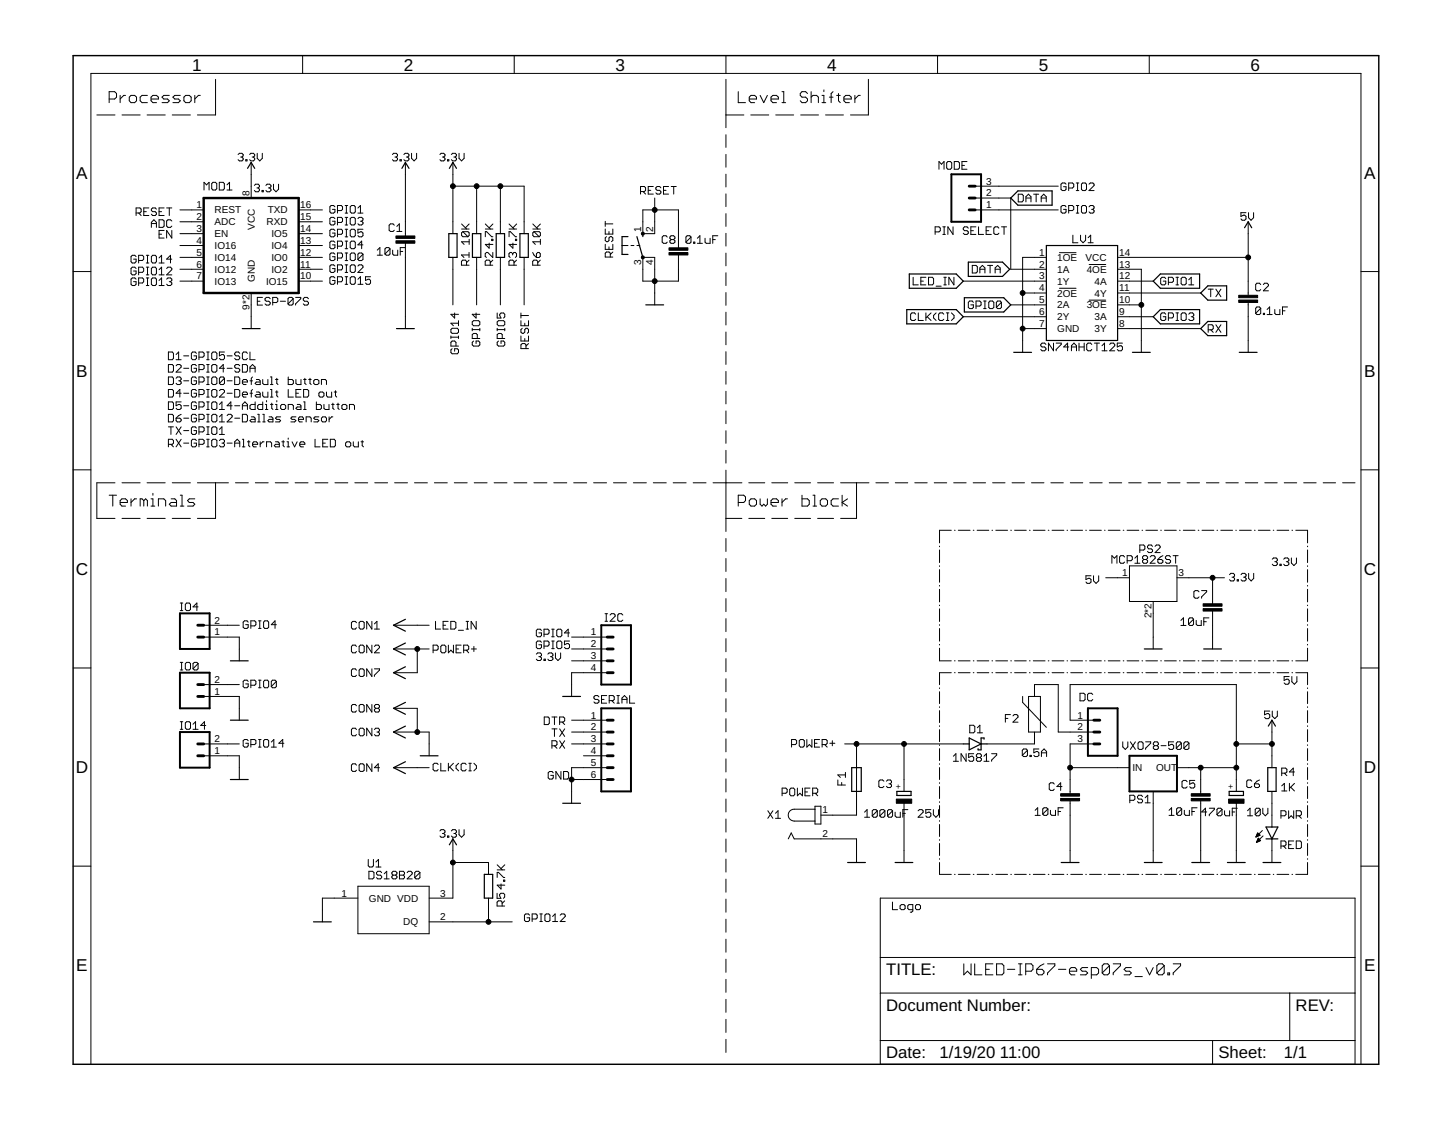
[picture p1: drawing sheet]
<svg xmlns="http://www.w3.org/2000/svg" width="279mm" height="216mm" viewBox="0 0 279 216" stroke-linecap="round" stroke-linejoin="round" font-family="sans-serif">
<defs><g id="words">
<g font-size="3.3">
<text x="37" y="13.6">1</text>
<text x="77.7" y="13.6">2</text>
<text x="118.5" y="13.6">3</text>
<text x="159.3" y="13.6">4</text>
<text x="200" y="13.6">5</text>
<text x="240.8" y="13.6">6</text>
<text x="14.7" y="34.4">A</text>
<text x="262.7" y="34.4">A</text>
<text x="14.7" y="72.6">B</text>
<text x="262.7" y="72.6">B</text>
<text x="14.6" y="110.7">C</text>
<text x="262.6" y="110.7">C</text>
<text x="14.6" y="148.9">D</text>
<text x="262.6" y="148.9">D</text>
<text x="14.7" y="187.1">E</text>
<text x="262.7" y="187.1">E</text>
</g>
<g font-size="3.2">
<text x="170.6" y="187.8">TITLE:</text>
<text x="170.6" y="194.7">Document Number:</text>
<text x="249.5" y="194.7">REV:</text>
<text x="170.6" y="203.8">Date:</text>
<text x="180.9" y="203.8">1/19/20</text>
<text x="192.5" y="203.8">11:00</text>
<text x="234.6" y="203.8">Sheet:</text>
<text x="247.2" y="203.8">1/1</text>
</g>
<g font-size="1.9">
<text x="189.9" y="35.5">3</text>
<text x="37.8" y="40.1">1</text>
<text x="41.3" y="41.1">REST</text>
<text x="48" y="37.8" transform="rotate(-90 48 37.8)">8</text>
<text x="51.5" y="41.1">TXD</text>
<text x="57.8" y="40.1">16</text>
<text x="189.9" y="40.1">1</text>
<text x="189.9" y="37.8">2</text>
<text x="37.8" y="47">4</text>
<text x="37.8" y="44.7">3</text>
<text x="37.8" y="42.4">2</text>
<text x="41.3" y="48">IO16</text>
<text x="41.3" y="45.7">EN</text>
<text x="41.3" y="43.4">ADC</text>
<text x="49" y="44.3" transform="rotate(-90 49 44.3)">VCC</text>
<text x="51.3" y="43.4">RXD</text>
<text x="52.3" y="45.7">IO5</text>
<text x="52.3" y="48">IO4</text>
<text x="57.8" y="42.4">15</text>
<text x="57.8" y="44.7">14</text>
<text x="57.8" y="47">13</text>
<text x="123.5" y="44.7" transform="rotate(-90 123.5 44.7)">1</text>
<text x="125.7" y="44.7" transform="rotate(-90 125.7 44.7)">2</text>
<text x="37.8" y="49.2">5</text>
<text x="37.8" y="51.5">6</text>
<text x="37.8" y="53.8">7</text>
<text x="41.3" y="50.3">IO14</text>
<text x="41.3" y="52.5">IO12</text>
<text x="52.3" y="50.3">IO0</text>
<text x="52.3" y="52.5">IO2</text>
<text x="57.8" y="49.2">12</text>
<text x="57.8" y="51.5">11</text>
<text x="57.8" y="53.8">10</text>
<text x="123.5" y="51" transform="rotate(-90 123.5 51)">3</text>
<text x="125.7" y="51" transform="rotate(-90 125.7 51)">4</text>
<text x="200.1" y="49.2">1</text>
<text x="200.1" y="51.5">2</text>
<text x="200.1" y="53.8">3</text>
<text x="203.6" y="50.3">1OE</text>
<text x="203.6" y="52.5">1A</text>
<text x="209" y="50.3">VCC</text>
<text x="209.2" y="52.5">4OE</text>
<text x="215.5" y="49.2">14</text>
<text x="215.5" y="51.5">13</text>
<text x="215.5" y="53.8">12</text>
<text x="41.3" y="54.8">IO13</text>
<text x="48" y="59.6" transform="rotate(-90 48 59.6)">9*2</text>
<text x="49" y="54.3" transform="rotate(-90 49 54.3)">GND</text>
<text x="51.2" y="54.8">IO15</text>
<text x="200.1" y="56.1">4</text>
<text x="200.1" y="58.4">5</text>
<text x="203.6" y="54.8">1Y</text>
<text x="203.6" y="57.1">2OE</text>
<text x="203.6" y="59.4">2A</text>
<text x="209.2" y="59.4">3OE</text>
<text x="210.8" y="54.8">4A</text>
<text x="210.8" y="57.1">4Y</text>
<text x="215.5" y="56.1">11</text>
<text x="215.5" y="58.4">10</text>
<text x="200.1" y="60.7">6</text>
<text x="200.1" y="63">7</text>
<text x="203.6" y="61.7">2Y</text>
<text x="203.6" y="64">GND</text>
<text x="210.8" y="61.7">3A</text>
<text x="210.8" y="64">3Y</text>
<text x="215.5" y="60.7">9</text>
<text x="215.5" y="63">8</text>
<text x="216.1" y="111">1</text>
<text x="227" y="111">3</text>
<text x="221.7" y="119.1" transform="rotate(-90 221.7 119.1)">2*2</text>
<text x="41.3" y="122.4">1</text>
<text x="41.3" y="120.1">2</text>
<text x="113.7" y="122.4">1</text>
<text x="113.7" y="124.7">2</text>
<text x="41.3" y="131.5">2</text>
<text x="113.7" y="127">3</text>
<text x="113.7" y="129.2">4</text>
<text x="41.3" y="133.8">1</text>
<text x="41.3" y="143">2</text>
<text x="113.7" y="138.4">1</text>
<text x="113.7" y="140.7">2</text>
<text x="113.7" y="143">3</text>
<text x="207.5" y="138.4">1</text>
<text x="207.5" y="140.7">2</text>
<text x="207.5" y="143">3</text>
<text x="41.3" y="145.2">1</text>
<text x="113.7" y="145.2">4</text>
<text x="113.7" y="147.5">5</text>
<text x="113.7" y="149.8">6</text>
<text x="218.1" y="148.4">IN</text>
<text x="222.6" y="148.4">OUT</text>
<text x="158.4" y="156.7">1</text>
<text x="158.4" y="161.2">2</text>
<text x="65.7" y="172.7">1</text>
<text x="71" y="173.7">GND VDD</text>
<text x="84.7" y="172.7">3</text>
<text x="77.7" y="178.2">DQ</text>
<text x="84.7" y="177.2">2</text>
</g>
<g font-size="1.6">
<text x="173.5" y="152" transform="rotate(-90 173.5 152)">+</text>
<text x="237.5" y="152" transform="rotate(-90 237.5 152)">+</text>
</g>
</g></defs>
<g fill="none" stroke="#000" stroke-width=".19">
<path d="M21 19.1h1.1l.3-.4v-.7l-.3-.3h-1.1v2.1M23.1 18.4v1.4M24.2 18.4h-.4l-.7 .7M25.2 18.4h.7l.4 .3v.7l-.4 .4h-.7l-.3-.4v-.7zM28.4 18.4h-1.1l-.3 .3v.7l.3 .4h1.1M29.1 19.1h1.4v-.4l-.4-.3h-.7l-.3 .3v.7l.3 .4h.7M32.6 18.4h-1.1l-.3 .3 .3 .4h.8l.3 .3-.3 .4h-1.1M34.7 18.4h-1l-.4 .3 .4 .4h.7l.3 .3-.3 .4h-1.1M35.8 18.4h.6l.4 .3v.7l-.4 .4h-.6l-.4-.4v-.7zM37.5 18.4v1.4M38.6 18.4h-.4l-.7 .7M41.5 15.3v6.8h-3.5"/>
<path d="M58.3 10.7v3.4M99 10.7v3.4M139.8 10.7v3.4M139.8 15.3v9.3M142.2 17.7v2.1h1.4M144.3 19.1h1.4v-.4l-.4-.3h-.7l-.3 .3v.7l.3 .4h.7M146.4 18.4l.7 1.4 .7-1.4M148.5 19.1h1.4v-.4l-.4-.3h-.7l-.3 .3v.7l.3 .4h.7M150.6 17.7h.3v2.1M150.6 19.8h.7M155.5 18l-.4-.3h-.7l-.3 .3v.4l.3 .3h.7l.4 .4v.3l-.4 .4h-.7l-.3-.4M156.2 18.7l.3-.3h.7l.4 .3v1.1"/>
<path d="M156.2 17.7v2.1M158.3 18.4h.3v1.4M158.3 19.8h.7M158.6 17.3v.4M159.7 18.7h.7M160.4 17.7l-.4 .3v1.8M161.1 18.4h.7M161.5 18v1.4l.3 .4M162.5 19.1h1.4v-.4l-.3-.3h-.7l-.4 .3v.7l.4 .4h.7M164.6 18.4v1.4M165.7 18.4h-.4l-.7 .7M167.2 15.3v6.8h-3.4"/>
<path d="M180.5 10.7v3.4M221.3 10.7v3.4M18.6 22.1h3.5M23.5 22.1h3.5M28.3 22.1h3.5M33.2 22.1h3.5M39.3 36.6v-1.5l.5 .5 .5-.5v1.5M41 35.1h.5l.2 .3v.9l-.2 .3h-.5l-.2-.3v-.9zM42.2 35.1h.8l.2 .3v.9l-.2 .3h-.8zM43.7 36.6h1M43.7 35.6l.5-.5v1.5M45.8 29.8l.3-.3h.5l.2 .3v.2l-.2 .2"/>
<path d="M46.3 30.2h.3M46.6 30.2l.2 .3v.3l-.2 .2h-.5l-.3-.2M47.3 30.8h.3v.2h-.3zM48.1 29.8l.2-.3h.5l.2 .3v.2l-.2 .2M48.4 31.3v6.8M48.6 30.2h.2M48.8 30.2l.2 .3v.3l-.2 .2h-.5l-.2-.2M49 35.7l.2-.2h.5l.3 .2v.3l-.3 .2M49.5 36.2h.2M49.5 29.5v1l.5 .5 .5-.5v-1M49.7 36.2l.3 .2v.3l-.3 .2h-.5l-.2-.2M50.5 36.7h.2v.2h-.2z"/>
<path d="M51.2 35.7l.2-.2h.5l.3 .2v.3l-.3 .2M51.7 36.2h.2M51.9 36.2l.3 .2v.3l-.3 .2h-.5l-.2-.2M52.7 35.5v.9l.4 .5 .5-.5v-.9M64.5 39.8l-.3-.2h-.4l-.3 .2v1l.3 .2h.4l.3-.2v-.5h-.5M66.5 39.6h.5M66.7 39.6v1.4M67.4 39.8l.3-.2h.5l.2 .2v1l-.2 .2h-.5l-.3-.2zM75.6 29.8l.2-.3h.5l.2 .3v.2l-.2 .2M76.1 30.2h.2M76.3 30.2l.2 .3v.3l-.2 .2h-.5l-.2-.2M77 30.8h.3v.2h-.3z"/>
<path d="M77.8 29.8l.2-.3h.5l.2 .3v.2l-.2 .2M78.1 31.3v14.2M78.3 30.2h.2M78.5 30.2l.2 .3v.3l-.2 .2h-.5l-.2-.2M79.2 29.5v1l.5 .5 .5-.5v-1M84.7 29.8l.2-.3h.5l.3 .3v.2l-.3 .2M85.2 30.2h.2M85.4 30.2l.3 .3v.3l-.3 .2h-.5l-.2-.2M86.2 30.8h.2v.2h-.2zM86.9 29.8l.3-.3h.5l.2 .3v.2l-.2 .2M87.2 31.3v13.7M87.2 35.9h13.7v9.1"/>
<path d="M87.4 30.2h.3M87.7 30.2l.2 .3v.3l-.2 .2h-.5l-.3-.2M88.4 29.5v1l.5 .5 .5-.5v-1M91.8 35.9v9.1M96.4 35.9v9.1M123.3 36.9h.8l.2-.2v-.5l-.2-.3h-.8v1.5M123.8 36.9l.5 .5M124.8 36.7h.5M125.8 35.9h-1v1.5h1M126.1 38.1v6.9h-2.3v-4.6h6.8v7.3M127.3 36.2l-.3-.3h-.5l-.2 .3v.2l.2 .3h.5l.3 .2v.2l-.3 .3h-.5l-.2-.3M127.8 36.7h.4"/>
<path d="M128.7 35.9h-.9v1.5h.9M129.2 35.9h1M129.7 35.9v1.5M139.8 26v2.4M139.8 29.7v2.5M139.8 33.5v2.5M139.8 37.3v2.5M139.8 22.1h3.4M144.6 22.1h3.4M149.4 22.1h3.4M154.2 22.1h3.4M159 22.1h3.4"/>
<path d="M180.8 32.6v-1.5l.5 .5 .5-.5v1.5M182.5 31.1h.5l.3 .3v.9l-.3 .3h-.5l-.2-.3v-.9zM183.7 31.1h.8l.2 .3v.9l-.2 .3h-.8zM185.2 31.9h.5M186.2 31.1h-1v1.5h1M187.8 38.1h6.8v13.8h6.9M187.8 35.9h16M196.1 37.4h.7l.2 .3v.9l-.2 .3h-.7zM197.5 38.9v-1l.5-.5 .5 .5v1M197.5 38.1h1M199 37.4h1M199.5 37.4v1.5"/>
<path d="M200.5 38.9v-1l.5-.5 .5 .5v1M200.5 38.1h1M205.3 39.8l-.3-.2h-.4l-.3 .2v1l.3 .2h.4l.3-.2v-.5h-.5M205.3 35.5l-.3-.3h-.4l-.3 .3v.9l.3 .3h.4l.3-.3v-.4h-.5M205.8 36.2h.7l.3-.2v-.5l-.3-.3h-.7v1.5M207.2 36.7h.5M207.2 35.2h.5M207.2 39.6h.5M207.5 35.2v1.5M207.5 39.6v1.4M208.2 35.5l.3-.3h.5l.2 .3v.9l-.2 .3h-.5l-.3-.3zM208.5 39.6h.5l.2 .2v1l-.2 .2h-.5l-.3-.2v-1z"/>
<path d="M209.7 35.5l.3-.3h.4l.3 .3v.2l-1 1h1M209.7 39.8l.3-.2h.4l.3 .2v.3l-.3 .2M14.1 52.3h3.4M26.2 49.4l-.2-.2h-.5l-.3 .2v1l.3 .3h.5l.2-.3v-.5h-.5M26.2 51.7l-.2-.2h-.5l-.3 .2v1l.3 .2h.5l.2-.2v-.5h-.5M26.2 53.8l-.2-.3h-.5l-.3 .3v.9l.3 .3h.5l.2-.3v-.4h-.5M26.2 41h.7l.3-.2v-.5l-.3-.3h-.7v1.5M26.7 50.2h.7l.3-.3v-.5l-.3-.2h-.7v1.5M26.7 52.5h.7l.3-.3v-.5l-.3-.2h-.7v1.4M26.7 54.5h.7l.3-.2v-.5l-.3-.3h-.7v1.5M26.7 41l.5 .5M27.7 40.8h.5"/>
<path d="M28.2 49.2h.5M28.2 50.7h.5M28.2 51.5h.5M28.2 52.9h.5M28.2 53.5h.5M28.2 55h.5M28.4 49.2v1.5M28.4 51.5v1.4M28.4 53.5v1.5M28.7 40h-1v1.5h1M29.1 43.8v-1l.5-.5 .5 .5v1M29.1 53.8l.3-.3h.5l.2 .3v.9l-.2 .3h-.5l-.3-.3z"/>
<path d="M29.1 43.1h1M29.4 49.2h.5l.2 .2v1l-.2 .3h-.5l-.3-.3v-1zM29.4 51.5h.5l.2 .2v1l-.2 .2h-.5l-.3-.2v-1zM30.1 40.3l-.2-.3h-.5l-.3 .3v.2l.3 .3h.5l.2 .2v.3l-.2 .2h-.5l-.3-.2M30.6 45.1h.5M30.6 50.7h1M30.6 49.7l.5-.5v1.5M30.6 51.9l.5-.4v1.4M30.6 54l.5-.5v1.5M30.6 40.8h.5M30.6 42.3h.7l.3 .3v.9l-.3 .3h-.7zM30.6 52.9h1"/>
<path d="M30.6 55h1M31.6 40h-1v1.5h1M31.6 44.4h-1v1.4h1M32.1 40h1M32.1 51.7l.2-.2h.5l.3 .2v.2l-1 1h1M32.1 53.8l.2-.3h.5l.3 .3v.2l-.3 .3M32.6 40v1.5M32.6 54.3h.2M32.8 54.3l.3 .2v.2l-.3 .3h-.5l-.2-.3M33.1 42.6l-.3-.3h-.5l-.2 .3v.9l.2 .3h.5l.3-.3M33.1 49.9h-1l.7-.7v1.5M33.1 44.4v1.4l-1-1.4v1.4"/>
<path d="M34.6 49.6h4.6M34.6 54.1h4.6M34.6 51.9h4.6M34.6 40.4h4.6M34.6 47.3h4.6M34.6 45h4.6M34.6 42.7h4.6M48.4 56.4v6.9M49.6 58h.5M50.5 57.3h-.9v1.5h.9M52 57.5l-.2-.2h-.5l-.3 .2v.3l.3 .2h.5l.2 .3v.2l-.2 .3h-.5l-.3-.3M52.5 58.3h.8l.2-.3v-.5l-.2-.2h-.8v1.5"/>
<path d="M54 58h1M56.5 57.5l-.3-.2h-.5l-.2 .2v1M56.5 57.5v1l-.3 .3h-.5l-.2-.3M56.5 57.5l-1 1M56.9 57.3h1v.2l-1 1v.3M57.5 49.6h4.6M57.5 54.1h4.6M57.5 51.9h4.6M57.5 40.4h4.6M57.5 47.3h4.6M57.5 45h4.6M57.5 42.7h4.6"/>
<path d="M59.4 57.5l-.3-.2h-.4l-.3 .2v.3l.3 .2h.4l.3 .3v.2l-.3 .3h-.4l-.3-.3M64.5 51.2l-.3-.2h-.4l-.3 .2v1l.3 .3h.4l.3-.3v-.5h-.5M64.5 42.1l-.3-.2h-.4l-.3 .2v1l.3 .2h.4l.3-.2v-.5h-.5M64.5 44.4l-.3-.2h-.4l-.3 .2v1l.3 .2h.4l.3-.2v-.5h-.5M64.5 46.7l-.3-.3h-.4l-.3 .3v1l.3 .2h.4l.3-.2v-.5h-.5M64.5 49l-.3-.3h-.4l-.3 .3v1l.3 .2h.4l.3-.2v-.6h-.5M64.5 53.5l-.3-.2h-.4l-.3 .2v1l.3 .3h.4l.3-.3v-.5h-.5M65 45.1h.7l.3-.2v-.5l-.3-.2h-.7v1.4M65 42.8h.7l.3-.2v-.5l-.3-.2h-.7v1.4M65 52h.7l.3-.3v-.5l-.3-.2h-.7v1.5M65 40.6h.7l.3-.3v-.5l-.3-.2h-.7v1.4M65 47.4h.7l.3-.2v-.5l-.3-.3h-.7v1.5"/>
<path d="M65 49.7h.7l.3-.3v-.4l-.3-.3h-.7v1.5M65 54.3h.7l.3-.3v-.5l-.3-.2h-.7v1.5M66.5 51h.5M66.5 52.5h.5M66.5 46.4h.5M66.5 47.9h.5M66.5 44.2h.5M66.5 45.6h.5M66.5 48.7h.5M66.5 50.2h.5M66.5 41h.5M66.5 41.9h.5"/>
<path d="M66.5 43.3h.5M66.5 53.3h.5M66.5 54.8h.5M66.7 41.9v1.4M66.7 44.2v1.4M66.7 46.4v1.5M66.7 48.7v1.5M66.7 51v1.5M66.7 53.3v1.5M67.4 51.2l.3-.2h.5l.2 .2v1l-.2 .3h-.5l-.3-.3zM67.4 42.1l.3-.2h.5l.2 .2v1l-.2 .2h-.5l-.3-.2zM67.4 44.4l.3-.2h.5l.2 .2v1l-.2 .2h-.5l-.3-.2z"/>
<path d="M67.4 46.7l.3-.3h.5l.2 .3v1l-.2 .2h-.5l-.3-.2zM67.4 49l.3-.3h.5l.2 .3v1l-.2 .2h-.5l-.3-.2zM67.4 53.5l.3-.2h.5l.2 .2v1l-.2 .3h-.5l-.3-.3zM68.9 51.2l.3-.2h.4l.3 .2v.3l-1 1h1M68.9 42.1l.3-.2h.4l.3 .2v.3l-.3 .2M68.9 41h1M68.9 40.1l.5-.5v1.4M68.9 53.8l.5-.5v1.5M68.9 54.8h1M69.4 42.6h.2M69.6 42.6l.3 .2v.3l-.3 .2h-.4l-.3-.2M69.9 44.2h-1v.7l.5-.3h.2l.3 .3v.5l-.3 .2h-.4l-.3-.2"/>
<path d="M69.9 49l-.3-.3h-.4l-.3 .3v1M69.9 49v1l-.3 .2h-.4l-.3-.2M69.9 47.2h-1l.7-.8v1.5M69.9 49l-1 1M71.4 53.3h-1v.7l.5-.2h.2l.3 .2v.5l-.3 .3h-.5l-.2-.3M72.6 48.2l.6-.5v1.4M72.6 49.1h1M75.1 47.9v1l-.2 .2h-.5l-.3-.2M75.1 47.9l-.2-.2h-.5l-.3 .2v1M75.1 47.9l-1 1M75.6 48.2v.7l.2 .2h.8v-.9M75.9 43.4l-.2-.3h-.5l-.3 .3v.9l.3 .3h.5l.2-.3"/>
<path d="M76.4 44.6h1M76.4 43.6l.5-.5v1.5M77.1 48.4h.5M78 47.7h-.9v1.4M78.1 46.8v16.5M87.2 49.6v9.1M88.9 44.1h1.4M88.9 43.1l1 1M89.1 44.6h1l.2 .3v.4l-.2 .3M89.1 44.6l-.2 .3v.4l.2 .3h1M89.1 44.6l1 1M89.8 51.1v-.8l-.2-.2h-.5l-.2 .2v.8h1.4"/>
<path d="M90.3 50.1l-.5 .5M90.3 49.1h-1.4l.4 .5M90.3 48.6v1M90.3 46.6h-1.4l.5 .5M90.3 46.1v1M90.3 43.1l-.7 .8M91.8 49.6v9.1M93.5 45.6v-1h.2l1 1h.2M93.5 44.1h1.4M93.5 43.1l.9 1M94.2 46.8v1l-.7-.7h1.4M94.4 51.1v-.8l-.2-.2h-.5l-.3 .2v.8h1.5"/>
<path d="M94.7 46.1h.2v.2h-.2zM94.9 48.6v1l-1-1h-.2l-.3 .3v.5l.3 .2M94.9 50.1l-.5 .5M94.9 43.1l-.7 .8M96.4 49.6v9.1M98 45.6v-1h.3l1 1h.2M98 44.1h1.5M98 43.1l1 1M98.7 48.9l-.2-.3h-.3l-.2 .3v.5l.2 .2M98.7 48.9l.3-.3h.2l.3 .3v.5l-.3 .2M98.7 48.9v.2M98.8 46.8v1l-.8-.7h1.5"/>
<path d="M99 51.1v-.8l-.3-.2h-.5l-.2 .2v.8h1.5M99.3 46.1h.2v.2h-.2zM99.5 50.1l-.5 .5M99.5 43.1l-.7 .8M100.9 49.6v9.1M102.6 48.6l.2 .5 .5 .5M102.6 44.1h1.5M102.6 43.1l1 1M102.8 44.6l-.2 .3v.4l.2 .3h1M102.8 44.6h1l.3 .3v.4l-.3 .3M102.8 44.6l1 1M103.3 48.9l.2-.3h.3l.2 .3v.5l-.2 .2h-.5z"/>
<path d="M103.5 51.1v-.8l-.2-.2h-.5l-.2 .2v.8h1.4M104 50.1l-.5 .5M104.1 46.6h-1.5l.5 .5M104.1 46.1v1M104.1 43.1l-.8 .8M116.5 43.1h1.5M116.5 42.6v1M116.5 44.1v1h1.5v-1M116.5 47.1v.9h1.5v-.9M116.8 45.6l-.3 .2v.5l.3 .2h.2l.3-.2v-.5l.2-.2h.3l.2 .2v.5l-.2 .2M117.3 44.6v.5M117.3 47.5v.5"/>
<path d="M117.5 49.5v-.7l-.2-.3h-.5l-.3 .3v.7h1.5M118 48.5l-.5 .5M119.8 47.3h1.1M121.5 47.3h.6M122.6 47.3h.6M128.5 45.7l-.3-.3h-.4l-.3 .3v.9l.3 .3h.4l.3-.3M129.2 46.1l-.2-.2v-.2l.2-.3h.5l.3 .3v.2l-.3 .2M129.2 46.1l-.2 .3v.2l.2 .3h.5l.3-.3v-.2l-.3-.3M129.2 46.1h.5M130.6 49.1v5h-6.8v-4.5h2.3v9.1M133.1 45.7l-.3-.3h-.5l-.2 .3v.9M133.1 45.7v.9l-.3 .3h-.5l-.2-.3"/>
<path d="M133.1 45.7l-1 .9M133.6 46.6h.2v.3h-.2zM134.3 46.9h1M134.3 45.9l.5-.5v1.5M135.8 45.9v.7l.2 .3h.7v-1M137.2 46.1h.5M138.2 45.4h-1v1.5M139.8 41.1v2.5M139.8 44.9v2.5M139.8 48.7v2.5M139.8 52.5v2.5M139.8 56.3v2.5"/>
<path d="M175.8 53.4v1.5h1M177.3 54.1h.5M178.3 53.4h-1v1.5h1M178.8 53.4h.7l.3 .3v.9l-.3 .3h-.7zM180.1 44.7h.7l.3-.3v-.5l-.3-.2h-.7v1.4M180.3 55.1h.9M181.5 43.7h.5M181.5 45.1h.5M181.7 54.9h.5M181.7 53.4h.5M181.8 43.7v1.4M182 53.4v1.5"/>
<path d="M183.5 43.7v1.4l-1-1.4v1.4M183.7 53.4v1.5l-1-1.5v1.5M185.5 54.1h16M186.5 43.9l-.3-.2h-.5l-.2 .2v.3l.2 .2h.5l.3 .3v.2l-.3 .2h-.5l-.2-.2M186.9 44.4h.5M187.2 51.1h.7l.3 .3v.9l-.3 .3h-.7zM187.4 58.2l-.2-.2h-.5l-.2 .2v1l.2 .2h.5l.2-.2v-.5h-.5M187.8 40.4h16M187.9 43.7h-1v1.4h1M187.9 58.9h.8l.2-.2v-.5l-.2-.2h-.8v1.4M188.4 43.7v1.4h1M188.7 52.6v-1l.5-.5 .5 .5v1"/>
<path d="M188.7 51.9h1M189.4 58h.5M189.4 59.4h.5M189.7 58v1.4M189.9 44.4h.5M190.2 51.1h.9M190.6 58h.5l.3 .2v1l-.3 .2h-.5l-.2-.2v-1zM190.6 51.1v1.5M190.9 43.7h-1v1.4h1M191.6 51.9h1M191.6 52.6v-1l.5-.5 .5 .5v1M192.3 43.9l-.2-.2h-.5l-.2 .2v1l.2 .2h.5l.2-.2"/>
<path d="M192.8 58.2l-.2-.2h-.5l-.2 .2v1M192.8 58.2v1l-.2 .2h-.5l-.2-.2M192.8 58.2l-.9 1M192.8 43.7h1M193.3 43.7v1.4M194.6 58.7h6.9M196.9 56.4h4.6M201.5 49.6h-4.6v18.3M204 48.7h3.2M204 55.5h3.2M205.8 40.6h.7l.3-.3v-.5l-.3-.2h-.7v1.4M206.6 45.3v1.5h1"/>
<path d="M207.2 41h.5M208.1 45.3v1l.5 .5 .4-.5v-1M209.5 46.8h1M209.5 45.8l.5-.5v1.5M209.7 57.8h3.2M209.7 50.9h3.2M210.2 40.3h.2M210.4 40.3l.3 .3v.2l-.3 .2h-.4l-.3-.2M215.2 49.6h25.1M215.2 58.7h4.6M215.2 54.1h6.9M215.2 51.9h4.6v16"/>
<path d="M215.2 56.4h16M224.5 53.7l-.3-.3h-.4l-.3 .3v.9l.3 .3h.4l.3-.3v-.5h-.5M225 54.4h.7l.3-.3v-.4l-.3-.3h-.7v1.5M226.4 54.9h.5M226.4 53.4h.5M226.7 53.4v1.5M227.7 53.4h.5l.2 .3v.9l-.2 .3h-.5l-.3-.3v-.9zM228.9 54.9h1M228.9 53.9l.5-.5v1.5M232.6 55.7h1M233.1 55.7v1.4M234.1 55.7l1 1.4"/>
<path d="M235.1 55.7l-1 1.4M239.9 41h-.9v.7l.4-.3h.3l.2 .3v.5l-.2 .2h-.5l-.2-.2M240.3 42.7v14.2M240.3 58.3v9.6M240.4 41v.9l.5 .5 .5-.5v-.9M242.8 54.8l-.3-.3h-.5l-.2 .3v1l.2 .2h.5l.3-.2M242.8 59.4l-.3-.3h-.5l-.2 .3v.9M242.8 59.4v.9l-.3 .3h-.5l-.2-.3M242.8 59.4l-1 .9M243.3 54.8l.2-.3h.5l.2 .3v.2l-.9 1h.9M244 59.6l.5-.5v1.5M245.5 59.6v.7l.2 .3h.7v-1"/>
<path d="M247 59.9h.4M247.9 59.1h-.9v1.5M262.1 52.3h3.4M32.4 67.8h.8l.2 .3v.9l-.2 .3h-.8zM32.4 70.2h.8l.2 .2v1l-.2 .3h-.8zM32.4 72.6h.8l.2 .3v.9l-.2 .3h-.8zM32.4 75h.8l.2 .2v1l-.2 .3h-.8zM32.4 77.4h.8l.2 .2v1l-.2 .3h-.8zM32.4 79.8h.8l.2 .3v.9l-.2 .3h-.8zM33.9 69.3h1M33.9 68.3l.5-.5v1.5M33.9 70.4l.2-.2h.5l.3 .2v.3l-1 1h1"/>
<path d="M33.9 72.9l.2-.3h.5l.3 .3v.2l-.3 .2M34.4 73.3h.2M34.6 73.3l.3 .3v.2l-.3 .3h-.5l-.2-.3M34.9 77.4h-1v.7l.5-.2h.2l.3 .2v.5l-.3 .3h-.5l-.2-.3M34.9 75.7h-1l.7-.7v1.5M34.9 79.8l-1 .7M35.4 68.5h.9M35.4 70.9h.9M35.4 73.3h.9M35.4 75.7h.9M35.4 78.1h.9M37.8 77.6l-.2-.2h-.5l-.2 .2v1l.2 .3h.5l.2-.3v-.5h-.5"/>
<path d="M37.8 72.9l-.2-.3h-.5l-.2 .3v.9l.2 .3h.5l.2-.3v-.5h-.5M37.8 70.4l-.2-.2h-.5l-.2 .2v1l.2 .3h.5l.2-.3v-.5h-.5M37.8 68.1l-.2-.3h-.5l-.2 .3v.9l.2 .3h.5l.2-.3v-.5h-.5M37.8 75.2l-.2-.2h-.5l-.2 .2v1l.2 .3h.5l.2-.3v-.5h-.5M38.3 73.6h.8l.2-.3v-.4l-.2-.3h-.8v1.5M38.3 71.2h.8l.2-.3v-.5l-.2-.2h-.8v1.5M38.3 68.8h.8l.2-.3v-.4l-.2-.3h-.8v1.5M38.3 76h.8l.2-.3v-.5l-.2-.2h-.8v1.5M38.3 78.4h.8l.2-.3v-.5l-.2-.2h-.8v1.5M39.8 69.3h.5M39.8 67.8h.5M39.8 71.7h.5"/>
<path d="M39.8 70.2h.5M39.8 74.1h.5M39.8 72.6h.5M39.8 76.5h.5M39.8 75h.5M39.8 78.9h.5M39.8 77.4h.5M39.8 79.8h.5M40 67.8v1.5M40 70.2v1.5M40 72.6v1.5M40 75v1.5"/>
<path d="M40 77.4v1.5M40 79.8v1.5M40.8 68.1l.2-.3h.5l.3 .3v.9l-.3 .3h-.5l-.2-.3zM40.8 70.4l.2-.2h.5l.3 .2v1l-.3 .3h-.5l-.2-.3zM40.8 75.2l.2-.2h.5l.3 .2v1l-.3 .3h-.5l-.2-.3zM40.8 77.6l.2-.2h.5l.3 .2v1l-.3 .3h-.5l-.2-.3zM41 72.6h.5l.3 .3v.9l-.3 .3h-.5l-.2-.3v-.9zM41 79.8h.5l.3 .3v.9l-.3 .3h-.5l-.2-.3v-.9zM42.2 75.2l.3-.2h.5l.2 .2v.3l-1 1h1M42.2 77.9l.5-.5v1.5M42.2 78.9h1M43.2 72.9l-1 .9"/>
<path d="M43.2 72.9v.9l-.2 .3h-.5l-.3-.3M43.2 67.8h-1v.7l.5-.2h.3l.2 .2v.5l-.2 .3h-.5l-.3-.3M43.2 72.9l-.2-.3h-.5l-.3 .3v.9M43.2 70.9h-1l.8-.7v1.5M43.7 68.5h1M43.7 70.9h1M43.7 73.3h1M43.7 75.7h1M44.7 78.1h-1l.7-.7v1.5M45.2 72.6h.7l.3 .3v.9l-.3 .3h-.7zM45.2 75h.7l.3 .2v1l-.3 .3h-.7zM45.2 78.1h1"/>
<path d="M46.2 68.1l-.3-.3h-.5l-.2 .3v.2l.2 .2h.5l.3 .3v.2l-.3 .3h-.5l-.2-.3M46.2 70.4l-.3-.2h-.5l-.2 .2v.3l.2 .2h.5l.3 .3v.2l-.3 .3h-.5l-.2-.3M46.7 70.2h.7l.2 .2v1l-.2 .3h-.7zM46.7 73.6h.9v-.3l-.2-.2h-.5l-.2 .2v.5l.2 .3h.5M46.7 76h.9v-.3l-.2-.2h-.5l-.2 .2v.5l.2 .3h.5M46.7 78.9v-1l.5-.5 .4 .5v1M46.7 79.8h.7l.2 .3v.9l-.2 .3h-.7zM46.7 78.1h.9M47.6 68.1l-.2-.3h-.5l-.2 .3v.9l.2 .3h.5l.2-.3M48.1 67.8v1.5h1M48.1 71.7v-1l.5-.5 .5 .5v1M48.1 70.9h1"/>
<path d="M48.1 73.3h.5M48.1 75.7h.5M48.6 72.6l-.2 .3v1.2M48.6 75l-.2 .2v1.3M49.1 77.4v1.5h-.7l-.3-.3v-.5l.3-.2h.7M49.4 73.1h.4l.3 .2v.8h-.7l-.3-.3 .3-.2h.7M49.4 75.5h.4l.3 .2v.8h-.7l-.3-.3 .3-.2h.7M49.6 79.8h.3v1.5M50.6 73.1v.7l.2 .3h.8v-1M50.6 75.5v.7l.2 .3h.8v-1M50.6 77.4v1.5h-.7l-.3-.3v-.5l.3-.2h.7M50.6 79.8h.2v1.5"/>
<path d="M51.1 78.9h.5M51.1 77.9h.2v1M51.3 77.2v.2M52.1 74.1h.5M52.1 72.6h.2v1.5M52.1 75h.2v1.5M52.1 76.5h.5M52.1 77.9h.5M52.3 77.6v1l.3 .3M53 73.1h.5M53 77.9h.3v1M53 75.5h.5"/>
<path d="M53 78.9h.5M53.3 72.9v.9l.2 .3M53.3 75.2v1l.2 .3M53.3 77.2v.2M54.3 77.9h.5l.2 .2v.5l-.2 .3h-.5l-.3-.3v-.5zM55.5 72.6v1.5h.7l.3-.3v-.5l-.3-.2h-.7M55.5 75v1.5h1M55.5 78.9v-1h.7l.3 .2v.8M57 73.1v.7l.2 .3h.8v-1M57 75.7h.5M57.2 77.9h.5l.3 .2v.8h-.8l-.2-.3 .2-.2h.8M58 75h-1v1.5h1"/>
<path d="M58.5 73.1h.4M58.5 77.4h.2v1.5M58.5 75h.7l.2 .2v1l-.2 .3h-.7zM58.5 78.9h.4M58.7 72.9v.9l.2 .3M59.4 73.1h.5M59.7 72.9v.9l.2 .3M60.4 73.3l.3-.2h.5l.2 .2v.5l-.2 .3h-.5l-.3-.3zM60.9 77.4v1.5h.7l.3-.3v-.5l-.3-.2h-.7M61.6 75.5h.5l.3 .2v.5l-.3 .3h-.5l-.2-.3v-.5zM61.9 74.1v-1h.7l.3 .2v.8M62.4 77.9v.7l.2 .3h.8v-1"/>
<path d="M62.9 75.5v.7l.2 .3h.8v-1M63.9 77.9h.4M64.1 77.6v1l.2 .3M64.3 75.5h.5M64.6 75.2v1l.2 .3M64.8 77.9h.5M65.1 77.6v1l.2 .3M66.1 77.9h.4l.3 .2v.5l-.3 .3h-.4l-.3-.3v-.5zM67.3 78.9v-1h.7l.3 .2v.8M86.8 64.7v.5M86.8 64.9h1.5M87.1 63.2h1l.2 .3v.5l-.2 .2h-1l-.3-.2v-.5z"/>
<path d="M87.1 67.2l-.3 .2v.5l.3 .2h1l.2-.2v-.5l-.2-.2h-.6v.4M87.5 60.3v1l-.7-.8h1.5M87.8 66.7v-.8l-.3-.2h-.4l-.3 .2v.8h1.5M88.3 61.8v.9M88.3 64.7v.5M88.3 62.3h-1.5l.5 .4M90.9 62l.3-.2h1l.2 .2v.5l-.2 .2h-1l-.3-.2zM90.9 63.2v.5M90.9 63.5h1.5M91.2 65.7l-.3 .2v.5l.3 .3h1l.2-.3v-.5l-.2-.2h-.5v.5M91.7 60.3v1l-.8-.8h1.5M91.9 65.2v-.7l-.2-.3h-.5l-.3 .3v.7h1.5"/>
<path d="M92.4 63.2v.5M95.7 60.3v1h.8l-.3-.5v-.3l.3-.2h.5l.2 .2v.5l-.2 .3M95.7 62l.3-.2h1l.2 .2v.5l-.2 .2h-1l-.3-.2zM95.7 63.2v.5M95.7 63.5h1.5M96 65.7l-.3 .2v.5l.3 .3h1l.2-.3v-.5l-.2-.2h-.5v.5M96.7 65.2v-.7l-.2-.3h-.5l-.3 .3v.7h1.5M97.2 63.2v.5M100.3 64.7v1h1.5v-1M100.3 61.8v.9h1.5v-.9M100.3 60.3v1M100.3 60.8h1.5"/>
<path d="M100.6 63.2l-.3 .3v.5l.3 .2h.2l.2-.2v-.5l.3-.3h.2l.3 .3v.5l-.3 .2M101 62.3v.4M101 65.2v.5M101.3 67.1v-.7l-.3-.2h-.4l-.3 .2v.7h1.5M101.8 66.2l-.5 .5M139.8 60.1v2.5M139.8 63.9v2.5M139.8 67.7v2.5M139.8 71.5v2.5M139.8 75.4v2.4M139.8 79.1v2.5M176.3 60.5l-.2-.2h-.5l-.3 .2v1l.3 .2h.5l.2-.2"/>
<path d="M176.8 60.3v1.4h1M178.3 60.3v1.4M178.5 61l.8 .7M179.3 60.3l-1 .9M180.3 60.3l-.5 .4v.5l.5 .5M181.7 60.5l-.2-.2h-.5l-.3 .2v1l.3 .2h.5l.2-.2M182.2 60.3h.5M182.2 61.7h.5M182.5 60.3v1.4M183.2 60.3l.5 .4v.5l-.5 .5M185.5 61h16M196.9 63.3h4.6"/>
<path d="M201.4 66.3l-.3-.2h-.4l-.3 .2v.3l.3 .2h.4l.3 .3v.2l-.3 .3h-.4l-.3-.3M202.9 66.1v1.5l-1-1.5v1.5M203.4 66.1h.9v.2l-.9 1v.3M205.8 66.8h-1l.8-.7v1.5M206.3 66.8h1M206.3 67.6v-1l.5-.5 .5 .5v1M207.8 66.8h1M207.8 66.1v1.5M208.8 66.1v1.5M210.2 66.3l-.2-.2h-.5l-.2 .2v1l.2 .3h.5l.2-.3M210.7 66.1h1M211.2 66.1v1.5"/>
<path d="M212.2 67.6h1M212.2 66.6l.5-.5v1.5M213.7 66.3l.2-.2h.5l.3 .2v.3l-1 1h1M215.2 61h6.9M215.2 63.3h16M216.1 66.1h-1v.7l.5-.2h.3l.2 .2v.5l-.2 .3h-.5l-.3-.3M224.5 60.5l-.3-.2h-.4l-.3 .2v1l.3 .2h.4l.3-.2v-.5h-.5M225 61.2h.7l.3-.2v-.5l-.3-.2h-.7v1.4M226.4 60.3h.5M226.4 61.7h.5M226.7 60.3v1.4M227.7 60.3h.5l.2 .2v1l-.2 .2h-.5l-.3-.2v-1z"/>
<path d="M228.9 60.5l.3-.2h.4l.3 .2v.2l-.3 .3M229.4 61h.2M229.6 61l.3 .2v.3l-.3 .2h-.4l-.3-.2M232.6 63.5h.8l.2-.2v-.5l-.2-.3h-.8v1.5M233.1 63.5l.5 .5M234.1 62.5l1 1.5M235.1 62.5l-1 1.5M243.3 60.3h.2v.3h-.2zM244 60.6h1M14.1 90.5h3.4M21 95.4h1.4M21.7 95.4v2.1"/>
<path d="M22.1 93h-3.5v6.8h3.5M23.1 96.8h1.4v-.4l-.3-.3h-.7l-.4 .3v.7l.4 .4h.7M23.5 93h3.5M23.5 99.8h3.5M25.2 96.1v1.4M26.3 96.1h-.4l-.7 .7M27.7 96.4v1.1M27.7 96.4l.3-.3 .4 .3v1.1M27.7 96.4l-.4-.3h-.3v1.4M28.3 93h3.5M28.3 99.8h3.5M29.1 97.5h.7"/>
<path d="M29.1 96.1h.3v1.4M29.4 95v.4M30.5 97.5v-1.4h1l.4 .3v1.1M32.4 85.6h.8l.2-.3v-.4l-.2-.3h-.8v1.5M32.4 82.2h1M32.9 82.2v1.5M32.9 85.6l.5 .5M33 96.1h.7l.3 .3v1.1h-1l-.4-.4 .4-.3h1M33.2 93h3.5M33.2 99.8h3.5M33.9 80.5h.7l.3 .3v.2l-.3 .3h-.5l-.2-.3zM33.9 82.2l1 1.5"/>
<path d="M33.9 84.6l1 1.5M34.7 95.4h.4v2.1M34.7 97.5h.7M34.9 82.2l-1 1.5M34.9 84.6l-1 1.5M35.4 80.5h.9M35.4 82.9h.9M35.4 85.3h.9M37.5 96.1h-1.1l-.3 .3 .3 .4h.8l.3 .3-.3 .4h-1.1M37.8 80.1l-.2-.3h-.5l-.2 .3v.9l.2 .3h.5l.2-.3v-.5h-.5M37.8 82.4l-.2-.2h-.5l-.2 .2v1l.2 .3h.5l.2-.3v-.5h-.5M37.8 84.9l-.2-.3h-.5l-.2 .3v.9l.2 .3h.5l.2-.3v-.5h-.5"/>
<path d="M38 93h6M38.3 80.8h.8l.2-.3v-.4l-.2-.3h-.8v1.5M38.3 83.2h.8l.2-.3v-.5l-.2-.2h-.8v1.5M38.3 85.6h.8l.2-.3v-.4l-.2-.3h-.8v1.5M39.8 81.3h.5M39.8 82.2h.5M39.8 83.7h.5M39.8 84.6h.5M39.8 86.1h.5M40 82.2v1.5M40 84.6v1.5M40.8 82.4l.2-.2h.5l.3 .2v1l-.3 .3h-.5l-.2-.3z"/>
<path d="M41 84.6h.5l.3 .3v.9l-.3 .3h-.5l-.2-.3v-.9zM41.5 93v6.8h-3.5M42.2 84.9l.3-.3h.5l.2 .3v.2l-.2 .2M42.2 80.3l.5-.5v1.5M42.2 82.7l.5-.5v1.5M42.2 81.3h1M42.2 83.7h1M42.7 85.3h.3M43 85.3l.2 .3v.2l-.2 .3h-.5l-.3-.3M43.7 80.1l.3-.3h.4l.3 .3v.2l-1 1h1M43.7 85.3h1M45.2 86.1v-1l.5-.5 .5 .5v1"/>
<path d="M45.2 80.5h1M45.2 85.3h1M45.3 93h2.5M46.7 84.6h.2v1.5M46.7 86.1h.5M47.6 85.1h.5M47.9 84.9v.9l.2 .3M48.4 80.3h.5l.2 .2v.8h-.7l-.3-.3 .3-.2h.7M48.6 85.6h1v-.3l-.2-.2h-.5l-.3 .2v.5l.3 .3h.5M49.2 93h2.4M49.6 81.3h.5M50.1 85.1v1"/>
<path d="M50.6 81.3h.5M50.8 85.1h-.2l-.5 .5M51.3 86.1v-1h.8l.2 .2v.8M51.8 80.3h.5l.3 .2v.8h-.8l-.2-.3 .2-.2h.8M53 93h2.5M53 85.1h.5l.3 .2v.8h-.8l-.2-.3 .2-.2h.8M54 80.3h-.7l-.3 .2 .3 .3h.5l.2 .2-.2 .3h-.8M54.3 85.1h.5M54.5 84.9v.9l.3 .3M55.3 85.1h.2v1M55.3 86.1h.5M55.5 84.4v.2"/>
<path d="M56.2 85.1l.5 1 .5-1M56.8 93h2.5M57 80.3h-.8l-.2 .2 .2 .3h.5l.3 .2-.3 .3h-.7M57.5 80.8h.9v-.3l-.2-.2h-.5l-.2 .2v.5l.2 .3h.5M57.7 85.6h1v-.3l-.3-.2h-.4l-.3 .2v.5l.3 .3h.4M58.9 81.3v-1h.8l.2 .2v.8M60.7 93h2.4M60.7 84.6v1.5h.9M61.4 80.3h-.7l-.3 .2 .3 .3h.5l.2 .2-.2 .3h-.8M61.9 80.5l.2-.2h.5l.3 .2v.5l-.3 .3h-.5l-.2-.3zM62.1 85.3h.5M63.1 84.6h-1v1.5h1"/>
<path d="M63.4 80.3v1M63.6 84.6h.7l.3 .3v.9l-.3 .3h-.7zM64.1 80.3h-.2l-.5 .5M64.5 93h2.5M66.5 85.3l.3-.2h.5l.2 .2v.5l-.2 .3h-.5l-.3-.3zM68 85.1v.7l.3 .3h.7v-1M68.3 93h2.5M69.5 85.1h.5M69.7 84.9v.9l.3 .3M72.2 93h2.4M76 93h2.5M79.8 93h2.5"/>
<path d="M83.7 93h2.4M87.5 93h2.5M91.3 93h2.5M95.1 93h2.5M99 93h2.5M102.8 93h2.5M106.6 93h2.5M110.5 93h2.5M114.3 93h2.5M118.1 93h2.5M122 93h2.5M125.8 93h2.5"/>
<path d="M129.6 93h2.5M133.5 93h2.5M137.3 93h5.6M139.8 83v2.4M139.8 86.7v2.5M139.8 90.6v11.8M139.8 99.8h3.1M142.2 96.8h1l.4-.4v-.7l-.4-.3h-1v2.1M144.2 93h3.1M144.2 99.8h3.1M144.3 96.4l.3-.3h.7l.4 .3v.7l-.4 .4h-.7l-.3-.4zM146.4 96.1v1l.3 .4 .4-.4 .3 .4 .4-.4v-1"/>
<path d="M148.5 96.8h1.4v-.4l-.4-.3h-.7l-.3 .3v.7l.3 .4h.7M148.6 93h3.1M148.6 99.8h3.1M150.6 96.1v1.4M151.6 96.1h-.3l-.7 .7M153 93h3.1M153 99.8h3.1M154.4 95.4v2.1h1.1l.3-.4v-.7l-.3-.3h-1.1M156.5 95.4h.4v2.1M156.5 97.5h.7M157.4 93h3.1M157.4 99.8h3.1"/>
<path d="M157.9 96.4l.4-.3h.7l.3 .3v.7l-.3 .4h-.7l-.4-.4zM161.5 96.1h-1.1l-.4 .3v.7l.4 .4h1.1M161.9 93h5.4M162.2 95.4v2.1M163.2 96.1l-1 .7 1 .7M164.9 93v6.8h-3M168.7 93h2.4M172.4 93h2.4M176.1 93h2.4M179.9 93h2.4M183.6 93h2.4M187.4 93h2.4"/>
<path d="M191.1 93h2.4M194.9 93h2.4M198.6 93h2.4M202.4 93h2.3M206.1 93h2.4M209.8 93h2.4M213.6 93h2.4M217.3 93h2.4M221.1 93h2.4M224.8 93h2.4M228.6 93h2.4M232.3 93h2.4"/>
<path d="M236.1 93h2.3M239.8 93h2.4M243.5 93h2.4M247.3 93h2.4M251 93h2.4M254.8 93h2.4M258.5 93h2.4M262.1 90.5h3.4M34.7 117.6h.5M34.7 116.1h.5M35 116.1v1.5M35.9 116.1h.5l.3 .3v1l-.3 .2h-.5l-.2-.2v-1z"/>
<path d="M38.1 116.9h-.9l.7-.8v1.5M47.8 119.8l-.2-.2h-.5l-.3 .2v1l.3 .2h.5l.2-.2v-.5h-.5M49.8 119.6h.5M50 119.6v1.4M51 119.6h.5l.2 .2v1l-.2 .2h-.5l-.2-.2v-1zM68.6 119.9l-.2-.2h-.5l-.2 .2v1l.2 .3h.5l.2-.3M69.4 119.7h.5l.2 .2v1l-.2 .3h-.5l-.2-.3v-1zM71.6 119.7v1.5l-1-1.5v1.5M83.9 119.7v1.5h.9M86.3 119.7h-1v1.5h1M86.8 119.7h.7l.3 .2v1l-.3 .3h-.7zM89.7 119.7h.5"/>
<path d="M90 119.7v1.5M91.7 119.7v1.5l-1-1.5v1.5M116.5 119.7h.5M116.5 118.2h.5M116.7 118.2v1.5M117.5 118.4l.2-.2h.5l.2 .2v.3l-.9 1h.9M119.9 118.4l-.2-.2h-.5l-.2 .2v1l.2 .3h.5l.2-.3M139.8 103.7v2.5M139.8 107.6v2.5M139.8 111.4v2.5M139.8 115.3v2.5M139.8 119.1v2.5"/>
<path d="M180.9 105.2v.1M180.9 105.9v2.5M180.9 109v.1M180.9 109.7v2.4M180.9 112.8v.1M180.9 113.5v2.4M180.9 116.5v.1M180.9 117.3v2.4M183.2 102.1h-2.3v2.5M183.8 102.1h.1M184.5 102.1h2.3M187.4 102.1h.1"/>
<path d="M188.2 102.1h2.2M191 102.1h.1M191.7 102.1h2.3M194.6 102.1h.2M195.4 102.1h2.2M198.2 102.1h.2M199 102.1h2.2M201.8 102.1h.2M202.6 102.1h2.3M205.5 102.1h.1M206.2 102.1h2.2M209.1 102.1h.1"/>
<path d="M209.8 102.1h2.3M210.1 110.9h-1v.7l.5-.2h.2l.3 .2v.5l-.3 .3h-.5l-.2-.3M210.6 110.9v1l.5 .5 .5-.5v-1M212.7 102.1h.1M212.9 111.3h4.6M213.4 102.1h2.3M214.1 108.5v-1.5l.5 .5 .5-.5v1.5M216.3 102.1h.1M216.6 107.3l-.3-.3h-.5l-.2 .3v.9l.2 .3h.5l.3-.3M217 102.1h2.3M217 108h.8l.2-.2v-.5l-.2-.3h-.8v1.5M217.5 109h9.1v6.8h-9.1z"/>
<path d="M218.5 108.5h1M218.5 107.5l.5-.5v1.5M219.5 105.9h.7l.3-.2v-.5l-.3-.2h-.7v1.4M219.9 102.1h.1M220.2 107.8l-.2-.3v-.2l.2-.3h.5l.3 .3v.2l-.3 .3M220.2 107.8l-.2 .2v.2l.2 .3h.5l.3-.3v-.2l-.3-.2M220.2 107.8h.5M220.6 102.1h2.3M221.5 107.3l.2-.3h.5l.2 .3v.2l-.9 1h.9M221.9 105.2l-.2-.2h-.5l-.2 .2v.3l.2 .2h.5l.2 .2v.3l-.2 .2h-.5l-.2-.2M222.1 115.8v9.2M222.4 105.2l.3-.2h.5l.2 .2v.3l-1 .9h1"/>
<path d="M222.9 107.8h.8l.2 .2v.2l-.2 .3h-.5l-.3-.3zM223.5 102.1h.1M223.9 107l-1 .8M224.2 102.1h2.3M225.4 107.3l-.3-.3h-.4l-.3 .3v.2l.3 .3h.4l.3 .2v.2l-.3 .3h-.4l-.3-.3M225.9 107h1M226.4 107v1.5M226.6 111.3h9.2M227.1 102.1h.1M227.4 119.5l.5-.5v1.5M227.9 102.1h2.2M229.8 119.3v.9l-.2 .3h-.5l-.2-.3"/>
<path d="M229.8 119.3l-.2-.3h-.5l-.2 .3v.9M229.8 119.3l-.9 .9M230.3 119.5v.7l.3 .3h.7v-1M230.7 102.1h.1M230.9 114l-.3-.3h-.5l-.2 .3v1l.2 .2h.5l.3-.2M231.4 113.7h.9v.3l-.9 1v.2M231.5 102.1h2.2M231.8 119.7h.5M232.8 119h-1v1.5M233.5 111.3v5M233.5 117.7v7.3M234.3 102.1h.2"/>
<path d="M235.1 102.1h2.2M236.7 110.7l.3-.3h.5l.2 .3v.2l-.2 .3M237.2 111.2h.3M237.5 111.2l.2 .2v.3l-.2 .2h-.5l-.3-.2M238 102.1h.1M238.2 111.7h.3v.2h-.3zM238.7 102.1h2.2M239 110.7l.2-.3h.5l.2 .3v.2l-.2 .3M239.5 111.2h.2M239.7 111.2l.2 .2v.3l-.2 .2h-.5l-.2-.2M240.4 110.4v1l.5 .5 .5-.5v-1M241.6 102.1h.1"/>
<path d="M242.3 102.1h2.3M245 107.7l.2-.2h.5l.3 .2v.2l-.3 .3M245.2 102.1h.1M245.5 108.2h.2M245.7 108.2l.3 .2v.3l-.3 .2h-.5l-.2-.2M245.9 102.1h2.3M246.5 108.7h.2v.2h-.2zM247.2 107.7l.2-.2h.5l.3 .2v.2l-.3 .3M247.7 108.2h.2M247.9 108.2l.3 .2v.3l-.3 .2h-.5l-.2-.2M248.7 107.5v.9l.5 .5 .4-.5v-.9M248.8 102.1h.1"/>
<path d="M249.5 102.1h2.3v2.5M251.8 105.2v.1M251.8 105.9v2.5M251.8 109v.1M251.8 109.7v2.4M251.8 112.8v.1M251.8 113.5v2.4M251.8 116.5v.1M251.8 117.3v2.4M14.1 128.7h3.4M34.7 139h.5M34.7 129h.5"/>
<path d="M34.7 127.6h.5M35 127.6v1.4M35 139v1.5M35.7 139.2l.2-.2h.5l.3 .2v1l-.3 .3h-.5l-.2-.3zM35.7 127.8l.2-.2h.5l.3 .2v1l-.3 .2h-.5l-.2-.2zM37.2 139.5l.5-.5v1.5M38.1 127.8v1l-.2 .2h-.5l-.2-.2M38.1 127.8l-.2-.2h-.5l-.2 .2v1M38.1 127.8l-.9 1M39.2 120.4h6.9M39.2 134.1h6.9v4.6M39.2 131.8h6.9"/>
<path d="M39.2 122.7h6.9v4.6M39.6 139.7h-.9l.7-.7v1.5M47.8 131.2l-.2-.2h-.5l-.3 .2v1l.3 .3h.5l.2-.3v-.5h-.5M48.3 120.5h.7l.3-.2v-.5l-.3-.2h-.7v1.4M48.3 132h.7l.3-.3v-.5l-.3-.2h-.7v1.5M49.8 121h.5M49.8 131h.5M49.8 132.5h.5M50 131v1.5M51 131h.5l.2 .2v1l-.2 .3h-.5l-.2-.3v-1zM53.2 120.3h-1l.8-.7v1.4M53.2 131.2l-.2-.2h-.5l-.3 .2v1"/>
<path d="M53.2 131.2v1l-.2 .3h-.5l-.3-.3M53.2 131.2l-1 1M68.6 124.5l-.2-.3h-.5l-.2 .3v1l.2 .2h.5l.2-.2M68.6 129.1l-.2-.3h-.5l-.2 .3v.9l.2 .3h.5l.2-.3M68.6 135.9l-.2-.2h-.5l-.2 .2v1l.2 .2h.5l.2-.2M69.4 124.2h.5l.2 .3v1l-.2 .2h-.5l-.2-.2v-1zM69.4 128.8h.5l.2 .3v.9l-.2 .3h-.5l-.2-.3v-.9zM69.4 135.7h.5l.2 .2v1l-.2 .2h-.5l-.2-.2v-1zM71.6 124.2v1.5l-1-1.5v1.5M71.6 128.8v1.5l-1-1.5v1.5M71.6 135.7v1.4l-1-1.4v1.4M72.1 121.2h1"/>
<path d="M72.1 120.2l.5-.5v1.5M72.1 124.5l.2-.3h.5l.3 .3v.2l-1 1h1M72.1 128.8h1v.3l-1 .9v.3M72.3 136.4l-.2-.2v-.3l.2-.2h.5l.3 .2v.3l-.3 .2M72.3 136.4l-.2 .3v.2l.2 .2h.5l.3-.2v-.2l-.3-.3M72.3 136.4h.5M75.8 136.4h4.5v4.6M75.8 120.4h6.8M75.8 125h6.8M80.3 125v4.6h-4.5M83.4 125.2h.7l.3-.2v-.5l-.3-.3h-.7v1.5M85.1 124.2h.5l.3 .3v1l-.3 .2h-.5l-.2-.2v-1z"/>
<path d="M85.3 120.4h.5M86.3 124.2v1.5l.5-.5 .5 .5v-1.5M87.8 125h.5M88.3 121.4h.9M88.8 124.2h-1v1.5h1M89.3 125.2h.7l.3-.2v-.5l-.3-.3h-.7v1.5M89.7 121.2h.5M89.8 125.2l.5 .5M90.8 125h.9M91.2 124.5v1M103.3 126l.2-.2h.5l.3 .2v.2l-.3 .3M103.8 126.5h.2"/>
<path d="M104 126.5l.3 .2v.3l-.3 .2h-.5l-.2-.2M104.3 121.4l-.3-.2h-.5l-.2 .2v1l.2 .2h.5l.3-.2v-.5h-.5M104.3 123.7l-.3-.2h-.5l-.2 .2v1l.2 .2h.5l.3-.2v-.5h-.5M104.8 122.2h.7l.2-.3v-.5l-.2-.2h-.7v1.4M104.8 127h.2v.2h-.2zM104.8 124.4h.7l.2-.2v-.5l-.2-.2h-.7v1.4M104.8 138.1h.7l.3 .2v1l-.3 .3h-.7zM105.5 126l.2-.2h.5l.3 .2v.2l-.3 .3M106 126.5h.2M106.2 126.5l.3 .2v.3l-.3 .2h-.5l-.2-.2M106.2 121.2h.5M106.2 122.6h.5"/>
<path d="M106.2 123.5h.5M106.2 124.9h.5M106.3 138.1h1M106.5 121.2v1.4M106.5 123.5v1.4M106.8 138.1v1.5M107 125.8v.9l.4 .5 .5-.5v-.9M107.2 121.4l.3-.2h.4l.3 .2v1l-.3 .2h-.4l-.3-.2zM107.2 123.7l.3-.2h.4l.3 .2v1l-.3 .2h-.4l-.3-.2zM107.8 139.1h.7l.2-.3v-.5l-.2-.2h-.7v1.5M108.2 139.1l.5 .5M109.7 121.9h-1l.7-.7v1.4"/>
<path d="M109.7 123.5h-1v.7l.5-.2h.2l.3 .2v.5l-.3 .2h-.5l-.2-.2M110.1 127.3h6.8M110.1 125h6.8M110.1 138.7h6.8M110.1 122.7h6.8M115.3 134.2l-.2-.2h-.5l-.2 .2v.3l.2 .2h.5l.2 .2v.3l-.2 .2h-.5l-.2-.2M115.8 134.7h.5M116.8 134h-1v1.4h1M116.9 129.6h-6.8v4.5M117.3 134.9h.7l.3-.2v-.5l-.3-.2h-.7v1.4M117.8 134.9l.5 .5M118.8 134h.5"/>
<path d="M118.8 135.4h.5M119 134v1.4M119.8 134.7h.9M119.8 135.4v-.9l.4-.5 .5 .5v.9M121.2 134v1.4h1M139.8 123v2.5M139.8 126.9v2.5M139.8 130.7v2.5M139.8 134.6v2.5M139.8 138.4v2.5M180.9 120.3v.1M180.9 121.1v2.4"/>
<path d="M180.9 124.1v.1M180.9 124.8v2.5h2.3M180.9 132.5v.1M180.9 133.2v2.3M180.9 136.1v.1M180.9 136.9v2.3M180.9 139.8v.1M183.2 129.6h-2.3v2.3M183.8 129.6h.1M183.8 127.3h.1M184.5 129.6h2.3M184.5 127.3h2.3"/>
<path d="M186.7 139.7h.8l.2 .2v1l-.2 .2h-.8zM187.4 129.6h.1M187.4 127.3h.1M188.2 129.6h2.2M188.2 127.3h2.2M191 129.6h.1M191 127.3h.1M191.7 129.6h2.3M191.7 127.3h2.3M193.6 138.4h.5M194.6 137.6h-1v1.5M194.6 129.6h.2"/>
<path d="M194.6 127.3h.2M195.1 137.9l.2-.3h.5l.2 .3v.2l-.9 1h.9M195.4 129.6h2.2M195.4 127.3h2.2M196.9 134.1v1.2l4.6 4.8M198.1 134.1h2.2v6.9h-2.2zM198.2 129.6h.2M198.2 127.3h.2M199 129.6h2.2M199 127.3h2.2M199.2 134.1v-2.3h4.6v9.2h6.8M201.8 129.6h.2"/>
<path d="M201.8 127.3h.2M202.6 129.6h2.3M202.6 127.3h2.3M205.5 129.6h.1M205.5 127.3h.1M206.2 129.6h2.2M206.2 127.3h2.2M208 133.5h.7l.2 .3v.9l-.2 .3h-.7zM209.1 129.6h.1M209.1 127.3h.1M209.8 129.6h2.3M209.8 127.3h2.3"/>
<path d="M210.4 133.8l-.2-.3h-.5l-.3 .3v.9l.3 .3h.5l.2-.3M210.6 138.7h-4.5v-6.9h32v20.6M212.7 129.6h.1M212.7 127.3h.1M213.4 129.6h2.3M213.4 127.3h2.3M216.3 129.6h.1M216.3 127.3h.1M217 129.6h2.3M217 127.3h2.3M219.9 129.6h.1M219.9 127.3h.1"/>
<path d="M220.6 129.6h2.3M220.6 127.3h2.3M223.5 129.6h.1M223.5 127.3h.1M224.2 129.6h2.3M224.2 127.3h2.3M227.1 129.6h.1M227.1 127.3h.1M227.4 120.5h1M227.9 129.6h2.2M227.9 127.3h2.2M230.7 129.6h.1"/>
<path d="M230.7 127.3h.1M231.5 129.6h2.2M231.5 127.3h2.2M234.3 129.6h.2M234.3 127.3h.2M235.1 129.6h2.2M235.1 127.3h2.2M238 129.6h.1M238 127.3h.1M238.7 129.6h2.2M238.7 127.3h2.2M241.6 129.6h.1"/>
<path d="M241.6 127.3h.1M242.3 129.6h2.3M242.3 127.3h2.3M244.5 136.9h-1v.8l.5-.3h.2l.3 .3v.5l-.3 .2h-.4l-.3-.2M244.9 138.7v9.1M245 136.9v1l.5 .5 .5-.5v-1M245.2 129.6h.1M245.2 127.3h.1M245.9 129.6h2.3M245.9 127.3h2.3M248.2 130.3h-.9v.7l.5-.2h.2l.2 .2v.5l-.2 .3h-.5l-.2-.3M248.8 130.3v1l.4 .5 .5-.5v-1"/>
<path d="M248.8 129.6h.1M248.8 127.3h.1M249.5 129.6h2.3v2.3M251.8 120.3v.1M251.8 121.1v2.4M251.8 124.1v.1M251.8 124.8v2.5h-2.3M251.8 132.5v.1M251.8 133.2v2.3M251.8 136.1v.1M251.8 136.9v2.3M251.8 139.8v.1"/>
<path d="M262.1 128.7h3.4M34.7 140.5h.5M37.2 140.5h.9M39.2 145.6h6.9v4.5M39.2 143.3h6.9M47.8 142.7l-.2-.3h-.5l-.3 .3v.9l.3 .3h.5l.2-.3v-.4h-.5M48.3 143.4h.7l.3-.2v-.5l-.3-.3h-.7v1.5M49.8 142.4h.5M49.8 143.9h.5M50 142.4v1.5M50.8 142.7l.2-.3h.5l.2 .3v.9l-.2 .3h-.5l-.2-.3zM52.2 143.9h1"/>
<path d="M52.2 142.9l.5-.5v1.5M54.7 143.2h-1l.7-.8v1.5M68.6 140.5l-.2-.2h-.5l-.2 .2v1l.2 .2h.5l.2-.2M68.6 147.4l-.2-.3h-.5l-.2 .3v.9l.2 .3h.5l.2-.3M69.4 140.3h.5l.2 .2v1l-.2 .2h-.5l-.2-.2v-1zM69.4 147.1h.5l.2 .3v.9l-.2 .3h-.5l-.2-.3v-.9zM71.6 140.3v1.4l-1-1.4v1.4M71.6 147.1v1.5l-1-1.5v1.5M72.1 140.5l.2-.2h.5l.3 .2v.2l-.3 .3M72.6 141h.2M72.8 141l.3 .2v.3l-.3 .2h-.5l-.2-.2M73.1 147.8h-1l.7-.7v1.5"/>
<path d="M75.8 141h6.8v4.6M75.8 147.8h6.8M84.4 147.2l-.3-.2h-.4l-.3 .2v1l.3 .3h.4l.3-.3M84.9 147v1.5h1M86.3 147v1.5M86.6 147.7l.7 .8M87.3 147l-1 1M88.3 147l-.5 .5v.5l.5 .5M88.4 159.8v1l.5 .4 .5-.4v-1M89.8 147.2l-.3-.2h-.5l-.2 .2v1l.2 .3h.5l.3-.3M90.3 147h.5M90.3 148.5h.5"/>
<path d="M90.5 147v1.5M91.2 147l.5 .5v.5l-.5 .5M106.3 140.4h1M106.3 143.6h.7l.3-.2v-.5l-.3-.2h-.7v1.4M106.5 148.8l-.2-.2h-.5l-.2 .2v1l.2 .3h.5l.2-.3v-.5h-.5M106.8 140.4v1.4M106.8 143.6l.5 .5M107.8 140.4l.9 1.4M107.8 142.7l.9 1.4M108 148.6v1.5l-1-1.5v1.5M108.5 148.6h.7l.3 .2v1l-.3 .3h-.7zM108.7 140.4l-.9 1.4"/>
<path d="M108.7 142.7l-.9 1.4M110.1 141h6.8M110.1 143.3h6.8M110.1 150.1h6.8M112.4 145.6h4.5M116.9 147.8h-6.8v6.9M139.8 142.3v2.5M139.8 146.2v2.5M139.8 150v2.5M139.8 153.9v2.5M139.8 157.7v2.6M147.8 156.1l1 1.5"/>
<path d="M148.8 156.1l-1 1.5M149.3 156.6l.5-.5v1.5M149.3 157.6h1M150.6 152.8h.7l.3-.3v-.5l-.3-.2h-.7v1.5M152.3 151.8h.5l.2 .2v1l-.2 .3h-.5l-.2-.3v-1zM152.4 143.4h.8l.2-.2v-.5l-.2-.3h-.8v1.5M153.5 151.8v1.5l.5-.5 .5 .5v-1.5M153.9 142.7l.2-.3h.5l.3 .3v.9l-.3 .3h-.5l-.2-.3zM155 152.5h.5M155.4 142.4v1.5l.5-.5 .4 .5v-1.5M156 151.8h-1v1.5h1M156.5 152.8h.7l.3-.3v-.5l-.3-.2h-.7v1.5"/>
<path d="M156.8 143.2h.5M156.9 155.9h-4a1.14 1.14 0 0 0-1.1 1.1 1.14 1.14 0 0 0 1.1 1.1h4M156.9 155.3h1.2v3.4h-1.2zM157 152.8l.5 .5M157.8 142.4h-1v1.5h1M158.3 143.4h.7l.3-.2v-.5l-.3-.3h-.7v1.5M158.8 143.4l.5 .5M159.8 143.2h1M160.3 142.7v.9M161.3 150.2v1h1.5M162.1 150.7v.5M162.6 143.3h22.9"/>
<path d="M162.8 149.2h-1.5l.5 .5M162.8 148.8v.9M164.9 143.3v13.7h-6.8M166.5 156.4l.5-.5v1.5M166.5 157.4h.9M168.9 156.2v.9l-.2 .3h-.5l-.2-.3M168.9 156.2l-.2-.3h-.5l-.2 .3v.9M168.9 156.2l-.9 .9M170.2 150.5l-.3-.3h-.4l-.3 .3v.9l.3 .3h.4l.3-.3M170.4 156.2v.9l-.2 .3h-.5l-.3-.3M170.4 156.2l-.2-.3h-.5l-.3 .3v.9M170.4 156.2l-1 .9"/>
<path d="M170.7 150.5l.2-.3h.5l.3 .3v.2l-.3 .3M171.2 151h.2M171.4 151l.3 .2v.2l-.3 .3h-.5l-.2-.3M171.9 156.2v.9l-.3 .3h-.5l-.2-.3M171.9 156.2l-.3-.3h-.5l-.2 .3v.9M171.9 156.2l-1 .9M172.4 156.4v.7l.2 .3h.8v-1M173.8 156.7h.5M174.1 143.3v9.1M174.1 154.7v11.4M174.8 155.9h-1v1.5M176.8 156.2l.2-.3h.5l.3 .3v.2l-1 1h1"/>
<path d="M179.2 155.9h-.9v.8l.5-.3h.2l.2 .3v.4l-.2 .3h-.5l-.2-.3M179.7 155.9v1l.5 .5 .5-.5v-1M180.9 140.5v2.3M180.9 143.4v.2M180.9 144.2v2.3M180.9 147.1v.1M180.9 147.8v2.3M180.9 150.7v.2M180.9 151.5v2.3M180.9 154.4v.1M180.9 155.2v2.2M180.9 158.1v.1"/>
<path d="M180.9 158.8v2.3M183.6 145.6l.5-.4v1.4M183.6 146.6h1M186 145.2v1.4l-.9-1.4v1.4M187.5 145.2h-1v.7l.5-.3h.3l.2 .3v.5l-.2 .2h-.5l-.3-.2M188.2 141.1h1M188.2 140.2l.5-.5v1.4M188.2 145.9l-.2 .2v.3l.2 .2h.5l.3-.2v-.3l-.3-.2M188.2 145.9l-.2-.3v-.2l.2-.2h.5l.3 .2v.2l-.3 .3M188.2 145.9h.5M189.5 146.6h.9M189.5 145.6l.4-.4v1.4"/>
<path d="M190.9 145.2h1v.2l-1 1v.2M197.8 144.5l-.2-.2h-.5l-.3 .2v1M197.8 144.5v1l-.2 .2h-.5l-.3-.2M197.8 144.5l-1 1M198.3 145.5h.3v.2h-.3zM199.2 141v2.3h-9.1M199.3 157h1M199.3 156.1l.5-.5v1.4M200 144.3h-.9v.7l.5-.3h.2l.2 .3v.5l-.2 .2h-.5l-.2-.2M200.5 145.7v-1l.5-.4 .5 .4v1M200.5 145h1M201.8 155.8v1l-.3 .2h-.5l-.2-.2"/>
<path d="M201.8 155.8l-.3-.2h-.5l-.2 .2v1M201.8 155.8l-1 1M202.3 156.1v.7l.2 .2h.7v-.9M203 151l-.2-.2h-.5l-.3 .2v1l.3 .2h.5l.2-.2M203.8 156.3h.4M204.5 151.5h-1l.7-.7v1.4M204.7 155.6h-.9v1.4M206.1 147.8h11.4M206.1 154.2v11.9M210.6 143.3h-4.5v9.6M216.2 142.9v.9l.5 .5 .5-.5v-.9M217.6 154.1h.7l.2-.2v-.5l-.2-.2h-.7v1.4"/>
<path d="M217.7 142.9l.9 1.4M218.6 142.9l-.9 1.4M219.4 142.9h.5l.2 .2v1l-.2 .2h-.5l-.3-.2v-1zM220 153.4l-.2-.2h-.5l-.3 .2v.2l.3 .3h.5l.2 .2v.3l-.2 .2h-.5l-.3-.2M220.5 154.6h1M220.5 153.6l.5-.4v1.4M220.6 142.9h1v.2l-1 1v.2M222.1 152.4v13.7M222.3 143.6l-.2-.2v-.3l.2-.2h.5l.3 .2v.3l-.3 .2M222.3 143.6l-.2 .2v.3l.2 .2h.5l.3-.2v-.3l-.3-.2M222.3 143.6h.5M223.6 143.6h.9"/>
<path d="M225.1 156.1l.5-.5v1.4M225.1 157h1M226 142.9h-1v.7l.5-.2h.3l.2 .2v.5l-.2 .2h-.5l-.3-.2M226.6 147.8h11.5M227.5 143.1l-.3-.2h-.5l-.2 .2v1M227.5 143.1v1l-.3 .2h-.5l-.2-.2M227.5 143.1l-1 1M227.5 155.8v1l-.2 .2h-.5l-.2-.2M227.5 155.8l-.2-.2h-.5l-.2 .2v1M227.5 155.8l-.9 1M228 156.1v.7l.3 .2h.7v-.9M228.6 150.6l-.3-.3h-.4l-.3 .3v.9l.3 .3h.4l.3-.3"/>
<path d="M228.9 143.1l-.2-.2h-.5l-.2 .2v1M228.9 143.1v1l-.2 .2h-.5l-.2-.2M228.9 143.1l-.9 1M229.5 156.3h.5M230.1 150.3h-1v.7l.5-.2h.2l.3 .2v.5l-.3 .3h-.5l-.2-.3M230.5 155.6h-1v1.4M231.2 147.8v5.1M231.2 154.2v11.9M232.4 156.4h-1l.7-.7v1.4M232.9 155.7h.9v.2l-.9 1v.2M235.3 155.9l-.2-.2h-.5l-.3 .2v1M235.3 155.9v1l-.2 .2h-.5l-.3-.2"/>
<path d="M235.3 155.9l-1 1M235.8 156.1v.8l.3 .2h.7v-1M237.3 156.4h.5M238.1 143.3h6.8M238.1 154.7v11.4M238.3 155.7h-1v1.4M240.2 157.1h1M240.2 156.1l.5-.4v1.4M241 150.5l-.2-.3h-.5l-.2 .3v.9l.2 .3h.5l.2-.3M241.6 151h.7l.2 .2v.2l-.2 .3h-.5l-.2-.3zM242.5 150.2l-.5 .3-.4 .5M242.7 155.9l-.3-.2h-.5l-.2 .2v1"/>
<path d="M242.7 155.9v1l-.3 .2h-.5l-.2-.2M242.7 155.9l-1 1M243.1 160l-1.3 1.2M243.2 155.7v.9l.4 .5 .5-.5v-.9M244.9 152.4v6.9M246.7 157.1h.7l.2-.2v-.5l-.2-.3h-.7v1.5M246.8 151.4l.5-.5v1.4M246.8 152.3h1M246.8 148.9h.7l.3-.2v-.5l-.3-.3h-.7v1.5M247.3 148.9l.5 .5M248.1 156.1v1.5l.5-.5 .5 .5v-1.5M248.3 150.9v1.4"/>
<path d="M248.5 151.6l.8 .7M249.3 150.9l-1 .9M249.3 148.7h-1l.7-.8v1.5M249.6 157.1h.7l.3-.2v-.5l-.3-.3h-.7v1.5M250.1 157.1l.5 .5M251.8 140.5v2.3M251.8 143.4v.2M251.8 144.2v2.3M251.8 147.1v.1M251.8 147.8v2.3M251.8 150.7v.2M251.8 151.5v2.3"/>
<path d="M251.8 154.4v.1M251.8 155.2v2.2M251.8 158.1v.1M251.8 158.8v2.3M14.1 166.8h3.4M68.9 170.7h13.7v9.1h-13.7zM68.9 173h-6.8v4.5M70.9 165.5v1.3l.3 .2h.4l.3-.2v-1.3M71 167.8h.8l.2 .3v.9l-.2 .3h-.8zM72.4 167h1M72.4 166l.5-.5v1.5M73.5 168.1l-.3-.3h-.5l-.2 .3v.2l.2 .3h.5l.3 .2v.2l-.3 .3h-.5l-.2-.3"/>
<path d="M74 169.3h1M74 168.3l.5-.5v1.5M75.7 168.6l-.2 .2v.2l.2 .3h.5l.2-.3v-.2l-.2-.2M75.7 168.6l-.2-.3v-.2l.2-.3h.5l.2 .3v.2l-.2 .3M75.7 168.6h.5M76.9 167.8h.8l.2 .3v.2l-.2 .3 .2 .2v.2l-.2 .3h-.8zM76.9 168.6h.8M78.4 168.1l.2-.3h.5l.3 .3v.2l-1 1h1M80.9 168.1v.9l-.3 .3h-.5l-.2-.3M80.9 168.1l-.3-.3h-.5l-.2 .3v.9M80.9 168.1l-1 .9M82.6 177.5h16"/>
<path d="M84.7 160l.2-.2h.5l.3 .2v.3l-.3 .2M85.2 160.5h.2M85.4 160.5l.3 .3v.2l-.3 .2h-.5l-.2-.2M86.2 161h.2v.2h-.2zM86.9 160l.3-.2h.5l.2 .2v.3l-.2 .2M87.2 161.6v11.4h-4.6M87.2 166.1h6.9v2.3M87.4 160.5h.3M87.7 160.5l.2 .3v.2l-.2 .2h-.5l-.3-.2M94.1 173v4.5M95.7 172v1h.8l-.3-.5v-.2l.3-.3h.4l.3 .3v.5l-.3 .2M95.7 169v-1h.3l1 1h.2"/>
<path d="M95.7 167.5h1.5M95.7 166.6l1 .9M96.5 170.2v1l-.8-.7h1.5M96.7 174.5v-.7l-.2-.3h-.6l-.2 .3v.7h1.5M97 169.5h.2v.2h-.2zM97.2 173.5l-.5 .5M97.2 166.6l-.7 .7M102 176.3l-.3-.3h-.5l-.2 .3v.9l.2 .3h.5l.3-.3v-.4h-.5M102.5 177h.7l.2-.2v-.5l-.2-.3h-.7v1.5M103.9 176h.5M103.9 177.5h.5M104.2 176v1.5"/>
<path d="M104.9 176.3l.3-.3h.5l.2 .3v.9l-.2 .3h-.5l-.3-.3zM106.4 177.5h1M106.4 176.5l.5-.5v1.5M107.9 176.3l.2-.3h.5l.2 .3v.2l-.9 1h.9M139.8 161.6v2.5M139.8 165.5v2.5M139.8 169.3v2.5M139.8 173.2v2.5M139.8 177v2.5M151.8 161.6l.6-1.2 .5 1.2h12v4.5M169.5 173h91.4v32h-91.4zM171.9 173.7v1.5h.9"/>
<path d="M173.3 174.5l.3-.3h.5l.2 .3v.5l-.2 .2h-.5l-.3-.2zM175.8 175.2h-.8l-.2-.2v-.5l.2-.3h.8v1.3l-.3 .2h-.2M176.5 174.2h.5l.2 .3v.5l-.2 .2h-.5l-.2-.2v-.5zM180.9 166.1v2.3h2.3M180.9 161.7v.1M180.9 162.5v2.3M180.9 165.4v.1M183.8 168.4h.1M184.5 168.4h2.3M187.4 168.4h.1M188.2 168.4h2.2M191 168.4h.1"/>
<path d="M191.7 168.4h2.3M194.6 168.4h.2M195.4 168.4h2.2M198.2 168.4h.2M199 168.4h2.2M201.8 168.4h.2M202.6 168.4h2.3M205.5 168.4h.1M206.2 168.4h2.2M209.1 168.4h.1M209.8 168.4h2.3M212.7 168.4h.1"/>
<path d="M213.4 168.4h2.3M216.3 168.4h.1M217 168.4h2.3M219.9 168.4h.1M220.6 168.4h2.3M223.5 168.4h.1M224.2 168.4h2.3M227.1 168.4h.1M227.9 168.4h2.2M230.7 168.4h.1M231.5 168.4h2.2M234.3 168.4h.2"/>
<path d="M235.1 168.4h2.2M238 168.4h.1M238.7 168.4h2.2M241.6 168.4h.1M241.9 161.1h.1M241.9 161h.4M242 160.9h.5M242 162.2h.1M242 160.8h.6M242 162.1h.3M242 160.7h.5M242.1 162h.4"/>
<path d="M242.1 160.6h.3M242.1 161.9h.6M242.1 160.5h.2M242.1 161.8h.5M242.2 160.4l.4 .5-.8 .3zM242.2 161.7h.3M242.2 161.6h.2M242.3 161.5h.1M242.3 168.4h2.3M242.3 161.4l-.4 .8M242.3 161.4l.4 .5M242.7 161.9l-.8 .3"/>
<path d="M243.2 161l-1.3 1.2M244.9 161.6v4.5M245.2 168.4h.1M245.9 168.4h2.3M246.7 162.9h.7l.2-.2v-.5l-.2-.2h-.7v1.4M247.1 162.9l.5 .5M248.1 162.7h.5M248.8 168.4h.1M249.1 162h-1v1.4h1M249.6 162h.7l.3 .2v1l-.3 .2h-.7zM251.8 166.1v2.3h-2.3M251.8 161.7v.1"/>
<path d="M251.8 162.5v2.3M251.8 165.4v.1M262.1 166.8h3.4M139.8 180.9v2.5M139.8 184.7v2.6M139.8 188.6v2.5M139.8 192.5v2.5M139.8 196.3v2.5M169.5 191.3h91.4M169.5 184.4h91.4M185.6 185.6v2.1l.7-.7 .7 .7v-2.1M187.7 185.6v2.1h1.4"/>
<path d="M189.8 186.7h.7M191.2 185.6h-1.4v2.1h1.4M191.9 185.6h1.1l.3 .4v1.4l-.3 .3h-1.1zM194 186.7h1.4M196.1 187.7h.7M196.1 185.6h.7M196.4 185.6v2.1M197.5 187h1.1l.3-.3v-.7l-.3-.4h-1.1v2.1M199.6 186.7h1.1l.3 .3v.4l-.3 .3h-.7l-.4-.3zM201 185.6l-.7 .4-.7 .7M201.7 185.6h1.4v.4l-1.4 1.4v.3M203.8 186.7h1.4"/>
<path d="M205.9 187h1.4v-.3l-.3-.3h-.7l-.4 .3v.7l.4 .3h.7M209.4 186.4h-1l-.4 .3 .4 .3h.7l.3 .4-.3 .3h-1.1M210.1 187.7h1.1l.3-.3v-.7l-.3-.3h-1.1v2M213.6 186v1.4l-.3 .3h-.7l-.4-.3M213.6 186l-.3-.4h-.7l-.4 .4v1.4M213.6 186l-1.4 1.4M214.4 185.6h1.4v.4l-1.4 1.4v.3M217.8 186.4h-1l-.3 .3 .3 .3h.7l.3 .4-.3 .3h-1M218.5 188.1h1.5M220.7 186.4l.7 1.3 .7-1.3M224.2 186v1.4l-.4 .3h-.7l-.3-.3M224.2 186l-.4-.4h-.7l-.3 .4v1.4"/>
<path d="M224.2 186l-1.4 1.4M224.9 187.4h.3v.3h-.3zM225.9 185.6h1.4v.4l-1.4 1.4v.3M248.3 191.3v9.1M17.5 205v-190.9h244.6v190.9M139.8 200.2v2.5M169.5 200.4h91.4M233.5 200.4v4.6"/>
</g>
<g fill="none" stroke="#000" stroke-width=".23">
<path d="M47.7 32.4l.7-1.1 .6 1.1M77.4 32.4l.7-1.1 .7 1.1M86.5 32.4l.7-1.1 .7 1.1M194.6 38.1l1.4-1.3h6.6v2.7h-6.6zM86.4 45h1.6v4.6h-1.6zM91 45h1.6v4.6h-1.6zM95.5 45h1.7v4.6h-1.7zM100.1 45h1.6v4.6h-1.6zM120.9 45.6h-1.1v3.4h1.1M122.6 45.6l1.2 4M123.8 45v.6M124.4 58.7h3.4"/>
<path d="M174.6 59.6h9.5l1.4 1.4-1.4 1.4h-9.5zM175.1 52.8h9l1.4 1.3-1.4 1.4h-9zM185.7 57.3h7.6l1.3 1.4-1.3 1.4h-7.6zM186.5 50.5h6.5l1.4 1.4-1.4 1.3h-6.5zM201.5 47.3h13.7v18.3h-13.7zM222.1 54.1l1.3-1.3h7.6v2.7h-7.6zM231.2 56.4l1.4-1.3h3.6v2.7h-3.6zM239.6 43.9l.7-1.2 .7 1.2M46.7 63.3h3.4M76.3 63.3h3.5M195.2 67.9h3.4M218.1 67.9h3.4"/>
<path d="M222.1 61l1.3-1.4h7.6v2.8h-7.6zM231.2 63.3l1.4-1.4h3.6v2.7h-3.6zM238.6 67.9h3.5M78.1 119.3l-2.3 1.1 2.3 1.2M44.4 138.7h3.4M44.4 127.3h3.4M78.1 123.8l-2.3 1.2 2.3 1.1M78.1 139.8l-2.3 1.2 2.3 1.1M78.1 128.4l-2.3 1.2 2.3 1.1M78.1 135.3l-2.3 1.1 2.3 1.2M108.4 134.1h3.4M220.3 125h3.5"/>
<path d="M231.8 125h3.4M244.2 139.8l.7-1.1 .7 1.1M44.4 150.1h3.4M78.1 146.7l-2.3 1.1 2.3 1.2M80.9 145.6h3.4M108.4 154.7h3.4M164 147.8h1.8v4.6h-1.8zM172.7 152.4h2.7v.8h-2.7zM185.5 143.3h1.1M186.6 142.1l2.3 1.2-2.3 1.1zM188.9 143.3h1.2M189.5 142.4v-.3h-.6v2.3h-.6v-.2"/>
<path d="M236.7 152.4h2.7v.8h-2.7zM243.8 159.3h2.3l-1.2 2.3zM244.1 147.8h1.6v4.6h-1.6zM60.4 177.5h3.4M86.5 162.7l.7-1.1 .7 1.1M93.3 168.4h1.6v4.6h-1.6zM163.2 166.1h3.4M172.4 166.1h3.4M204.3 166.1h3.5M220.3 166.1h3.5M229.5 166.1h3.4M236.3 166.1h3.5"/>
<path d="M243.2 166.1h3.4M243.8 161.6h2.3"/>
</g>
<path d="M14.1 10.7h251.4v194.3h-251.4z" fill="none" stroke="#000" stroke-width=".28"/>
<g fill="#000" stroke="#000" stroke-width=".19">
<path d="M76.2 46.4h3.7v.4h-3.7zM76.2 45.4h3.7v.5h-3.7zM128.8 48.6h3.7v.5h-3.7zM128.8 47.7h3.7v.5h-3.7zM238.5 57.8h3.7v.5h-3.7zM238.5 56.9h3.7v.4h-3.7zM231.7 117.2h3.6v.5h-3.6zM231.7 116.3h3.6v.5h-3.6zM172.6 153.9h3v.8h-3zM204.2 153.8h3.7v.4h-3.7zM204.2 152.9h3.7v.4h-3.7zM229.4 153.8h3.6v.4h-3.6z"/>
<path d="M229.4 152.9h3.6v.4h-3.6zM236.6 153.9h2.9v.8h-2.9z"/>
</g>
<path d="M183.2 33.6h5.7v9.1h-5.7zM34.6 118.1h5.8v6.9h-5.8zM34.6 129.6h5.8v6.8h-5.8zM115.8 136.4h5.7v16h-5.7zM115.8 120.4h5.7v11.4h-5.7zM209.5 136.4h5.7v9.2h-5.7zM34.6 141h5.8v6.8h-5.8zM217.5 145.6h9.1v6.8h-9.1z" fill="none" stroke="#000" stroke-width=".38"/>
<g fill="none" stroke="#000" stroke-width=".55">
<path d="M186.6 35.9h1.2M186.6 38.1h1.2M186.6 40.4h1.2M38.1 131.8h1.1M38.1 134.1h1.1M38.1 120.4h1.1M38.1 122.7h1.1M116.9 138.7h1.2M116.9 122.7h1.2M116.9 127.3h1.2M116.9 125h1.2M116.9 129.6h1.2"/>
<path d="M210.6 138.7h1.2M38.1 143.3h1.1M38.1 145.6h1.1M116.9 143.3h1.2M116.9 145.6h1.2M116.9 141h1.2M116.9 147.8h1.2M116.9 150.1h1.2M210.6 143.3h1.2M210.6 141h1.2"/>
</g>
<g fill="#000" stroke="#000" stroke-width=".19">
<circle cx="87.2" cy="35.9" r=".47"/>
<circle cx="91.8" cy="35.9" r=".47"/>
<circle cx="96.4" cy="35.9" r=".47"/>
<circle cx="123.8" cy="49.6" r=".3"/>
<circle cx="123.8" cy="45" r=".3"/>
<circle cx="126.1" cy="40.4" r=".47"/>
<circle cx="126.1" cy="54.1" r=".47"/>
<circle cx="196.9" cy="56.4" r=".47"/>
<circle cx="219.8" cy="58.7" r=".47"/>
<circle cx="240.3" cy="49.6" r=".47"/>
<circle cx="196.9" cy="63.3" r=".47"/>
<circle cx="233.5" cy="111.3" r=".47"/>
<circle cx="80.3" cy="125" r=".47"/>
<circle cx="80.3" cy="141" r=".47"/>
<circle cx="110.1" cy="150.1" r=".47"/>
<circle cx="164.9" cy="143.3" r=".47"/>
<circle cx="174.1" cy="143.3" r=".47"/>
<circle cx="206.1" cy="147.8" r=".47"/>
<circle cx="231.2" cy="147.8" r=".47"/>
<circle cx="238.1" cy="147.8" r=".47"/>
<circle cx="238.1" cy="143.3" r=".47"/>
<circle cx="244.9" cy="143.3" r=".47"/>
<circle cx="87.2" cy="166.1" r=".47"/>
<circle cx="94.1" cy="177.5" r=".47"/>
</g>
<path d="M39.2 38.1h18.3v18.3h-18.3z" fill="none" stroke="#000" stroke-width=".47"/>
<use href="#words"/>
</svg>
